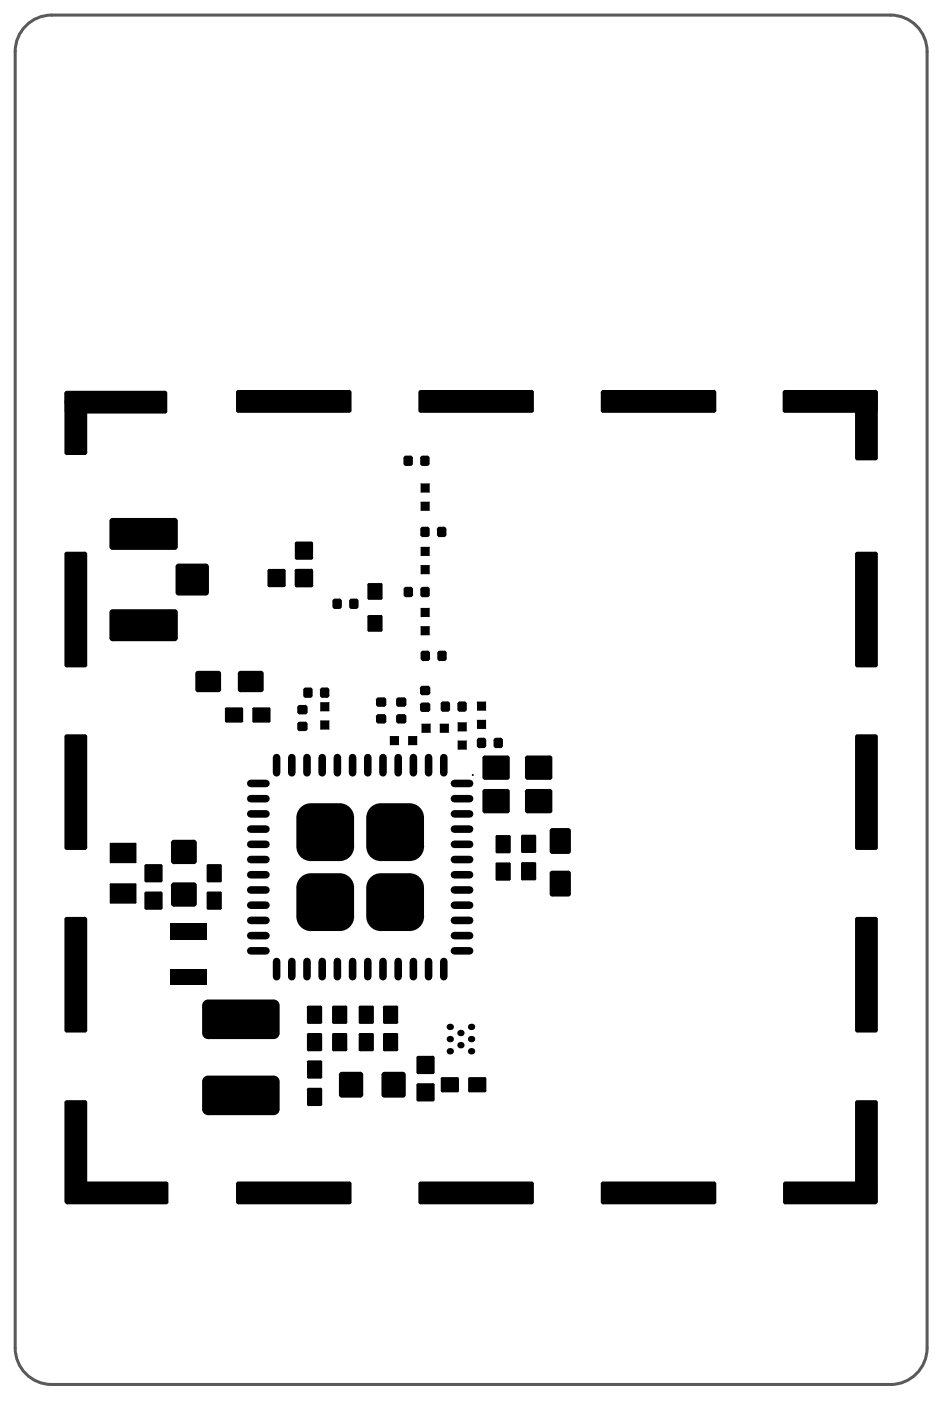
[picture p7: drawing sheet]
<svg xmlns="http://www.w3.org/2000/svg" width="103mm" height="153mm" viewBox="0 0 103 153" stroke-linecap="round" stroke-linejoin="round" font-family="sans-serif">
<path d="M2.8 2.8a4 4 0 0 1 2.9-1.1h91.9a4 4 0 0 1 4 4v141.9a4 4 0 0 1-4 4h-91.9a4 4 0 0 1-4-4v-141.9a4 4 0 0 1 1.1-2.9z" fill="none" stroke="#5a5a5a" stroke-width=".33"/>
<path d="M51.8 84.9h.1M51.8 84.8h.1" fill="none" stroke="#000" stroke-width=".11"/>
<g fill="#000">
<path d="M7.3 42.8h2l.3 .3v6.5l-.3 .2h-2l-.2-.2v-6.5z" fill-rule="evenodd"/>
<path d="M12.3 56.7h6.8l.4 .4v2.8l-.4 .3h-6.8l-.3-.3v-2.8z" fill-rule="evenodd"/>
<path d="M7.1 43.1l.2-.3h10.8l.2 .3v2l-.2 .2h-10.8l-.2-.2z" fill-rule="evenodd"/>
<path d="M25.9 43l.2-.3h12.2l.2 .3v2l-.2 .2h-12.2l-.2-.2z" fill-rule="evenodd"/>
<path d="M44.5 49.9h.5l.3 .3v.6l-.3 .2h-.5l-.3-.2v-.6z" fill-rule="evenodd"/>
<path d="M46.1 58l.2-.3h.5l.3 .3v.6l-.3 .2h-.5l-.2-.2z" fill-rule="evenodd"/>
<path d="M46.3 49.9h.5l.3 .3v.6l-.3 .2h-.5l-.2-.2v-.6z" fill-rule="evenodd"/>
<path d="M46.1 55h1v.9l-.9 .1z" fill-rule="evenodd"/>
<path d="M46.1 53h1v.9l-.9 .1z" fill-rule="evenodd"/>
<path d="M46.1 59.9h1v.9l-.9 .1z" fill-rule="evenodd"/>
<path d="M48.2 57.7h.5l.2 .3v.6l-.2 .2h-.5l-.3-.2v-.6z" fill-rule="evenodd"/>
<path d="M45.9 43l.2-.3h12.2l.2 .3v2l-.2 .2h-12.2l-.2-.2z" fill-rule="evenodd"/>
<path d="M65.9 43l.2-.3h12.2l.2 .3v2l-.2 .2h-12.2l-.2-.2z" fill-rule="evenodd"/>
<path d="M94 42.8h2l.2 .2v7.2l-.2 .2h-2l-.3-.2v-7.2z" fill-rule="evenodd"/>
<path d="M85.8 43l.2-.3h10l.2 .3v2l-.2 .2h-10l-.2-.2z" fill-rule="evenodd"/>
<path d="M7.3 60.4h2l.3 .3v12.1l-.3 .3h-2l-.2-.3v-12.1z" fill-rule="evenodd"/>
<path d="M12.3 66.7h6.8l.4 .4v2.8l-.4 .3h-6.8l-.3-.3v-2.8z" fill-rule="evenodd"/>
<path d="M19.6 61.7h3l.3 .4v2.8l-.3 .3h-3l-.4-.3v-2.8z" fill-rule="evenodd"/>
<path d="M21.7 73.5h2.2l.3 .3v1.7l-.3 .3h-2.2l-.3-.3v-1.7z" fill-rule="evenodd"/>
<path d="M26.4 73.5h2.2l.3 .3v1.7l-.3 .3h-2.2l-.3-.3v-1.7z" fill-rule="evenodd"/>
<path d="M24.8 77.5h1.7l.2 .2v1.3l-.2 .1h-1.7l-.1-.1v-1.3z" fill-rule="evenodd"/>
<path d="M27.8 77.5h1.7l.2 .2v1.3l-.2 .1h-1.7l-.1-.1v-1.3z" fill-rule="evenodd"/>
<path d="M29.5 62.3h1.6l.2 .2v1.6l-.2 .2h-1.6l-.2-.2v-1.6z" fill-rule="evenodd"/>
<path d="M32.5 62.3h1.6l.2 .2v1.6l-.2 .2h-1.6l-.2-.2v-1.6z" fill-rule="evenodd"/>
<path d="M32.3 59.5l.2-.2h1.6l.2 .2v1.6l-.2 .2h-1.6l-.2-.2z" fill-rule="evenodd"/>
<path d="M32.6 77.5l.3-.3h.5l.3 .3v.5l-.3 .2h-.5l-.3-.2z" fill-rule="evenodd"/>
<path d="M33.5 75.3h.5l.3 .3v.6l-.3 .2h-.5l-.3-.2v-.6z" fill-rule="evenodd"/>
<path d="M32.5 62.3h1.6l.2 .2v1.6l-.2 .2h-1.6l-.2-.2v-1.6z" fill-rule="evenodd"/>
<path d="M35.2 76.9l.9 .1v.9h-1z" fill-rule="evenodd"/>
<path d="M35.2 78.9l.9 .1v.9h-1z" fill-rule="evenodd"/>
<path d="M35.1 75.6l.2-.3h.5l.3 .3v.6l-.3 .2h-.5l-.2-.2z" fill-rule="evenodd"/>
<path d="M36.7 65.6h.5l.3 .2v.6l-.3 .3h-.5l-.3-.3v-.6z" fill-rule="evenodd"/>
<path d="M38.5 65.6h.5l.3 .2v.6l-.3 .3h-.5l-.2-.3v-.6z" fill-rule="evenodd"/>
<path d="M41.5 76.4h.6l.2 .3v.5l-.2 .2h-.6l-.3-.2v-.5z" fill-rule="evenodd"/>
<path d="M40.3 64l.1-.1h1.4l.1 .1v1.5l-.1 .2h-1.4l-.1-.2z" fill-rule="evenodd"/>
<path d="M40.3 67.5l.1-.1h1.4l.1 .1v1.5l-.1 .2h-1.4l-.1-.2z" fill-rule="evenodd"/>
<path d="M41.5 78.2h.6l.2 .3v.5l-.2 .3h-.6l-.3-.3v-.5z" fill-rule="evenodd"/>
<path d="M43.7 76.4h.6l.2 .3v.5l-.2 .2h-.6l-.3-.2v-.5z" fill-rule="evenodd"/>
<path d="M44.5 64.3h.5l.3 .2v.6l-.3 .3h-.5l-.3-.3v-.6z" fill-rule="evenodd"/>
<path d="M43.7 78.2h.6l.2 .3v.5l-.2 .3h-.6l-.3-.3v-.5z" fill-rule="evenodd"/>
<path d="M46.4 71.3h.5l.2 .2v.6l-.2 .3h-.5l-.3-.3v-.6z" fill-rule="evenodd"/>
<path d="M46.3 75.1h.6l.3 .3v.5l-.3 .3h-.6l-.3-.3v-.5z" fill-rule="evenodd"/>
<path d="M46.3 77h.6l.3 .2v.5l-.3 .3h-.6l-.3-.3v-.5z" fill-rule="evenodd"/>
<path d="M46.1 68.6h1v.9l-.9 .1z" fill-rule="evenodd"/>
<path d="M46.1 61.9h1v.9l-.9 .1z" fill-rule="evenodd"/>
<path d="M46.1 66.6h1v.9l-.9 .1z" fill-rule="evenodd"/>
<path d="M46.1 64.5l.2-.2h.5l.3 .2v.6l-.3 .3h-.5l-.2-.3z" fill-rule="evenodd"/>
<path d="M48.6 76.8h.5l.2 .3v.6l-.2 .3h-.5l-.3-.3v-.6z" fill-rule="evenodd"/>
<path d="M47.9 71.5l.3-.2h.5l.3 .2v.6l-.3 .3h-.5l-.3-.3z" fill-rule="evenodd"/>
<path d="M50.1 77.1l.3-.3h.5l.3 .3v.6l-.3 .3h-.5l-.3-.3z" fill-rule="evenodd"/>
<path d="M52.3 78.9l.9-.1 .1 1h-1z" fill-rule="evenodd"/>
<path d="M52.3 76.9l.9-.1 .1 1h-1z" fill-rule="evenodd"/>
<path d="M93.7 60.7l.3-.3h2l.2 .3v12.1l-.2 .3h-2l-.3-.3z" fill-rule="evenodd"/>
<path d="M7.3 80.4h2l.3 .3v12.2l-.3 .2h-2l-.2-.2v-12.2z" fill-rule="evenodd"/>
<path d="M12.1 96.7h2.7l.2 .2v2l-.2 .1h-2.7l-.1-.1v-2z" fill-rule="evenodd"/>
<path d="M12 92.4l.1-.1h2.7l.2 .1v2l-.2 .1h-2.7l-.1-.1z" fill-rule="evenodd"/>
<path d="M15.8 97.8l.2-.2h1.6l.2 .2v1.6l-.2 .2h-1.6l-.2-.2z" fill-rule="evenodd"/>
<path d="M15.8 94.9l.2-.2h1.6l.2 .2v1.5l-.2 .3h-1.6l-.2-.3z" fill-rule="evenodd"/>
<path d="M18.7 97l.4-.3h2.1l.4 .3v2l-.4 .3h-2.1l-.4-.3z" fill-rule="evenodd"/>
<path d="M19.1 92h2.1l.4 .3v2l-.4 .4h-2.1l-.4-.4v-2z" fill-rule="evenodd"/>
<path d="M22.8 97.6h1.3l.2 .2v1.7l-.2 .1h-1.3l-.2-.1v-1.7z" fill-rule="evenodd"/>
<path d="M22.6 94.8l.2-.1h1.3l.2 .1v1.7l-.2 .2h-1.3l-.2-.2z" fill-rule="evenodd"/>
<path d="M32.9 79h.5l.3 .3v.5l-.3 .3h-.5l-.3-.3v-.5z" fill-rule="evenodd"/>
<path d="M34.1 88h3.1l1.6 1.6v3.1l-1.6 1.6h-3.1l-1.6-1.6v-3.1z" fill-rule="evenodd"/>
<path d="M42.8 80.6l.9 .1v.9h-1z" fill-rule="evenodd"/>
<path d="M44.8 80.6l.9 .1v.9h-1z" fill-rule="evenodd"/>
<path d="M41.7 88h3.2l1.6 1.6v3.1l-1.6 1.6h-3.2l-1.6-1.6v-3.1z" fill-rule="evenodd"/>
<path d="M46.3 79.3h.9v1l-1-.1z" fill-rule="evenodd"/>
<path d="M48.3 79.3h.9v1l-1-.1z" fill-rule="evenodd"/>
<path d="M50.2 79.2l.9-.1 .1 1h-1z" fill-rule="evenodd"/>
<path d="M50.2 81.2l.9-.1 .1 1h-1z" fill-rule="evenodd"/>
<path d="M52.5 80.8h.5l.3 .3v.6l-.3 .2h-.5l-.2-.2v-.6z" fill-rule="evenodd"/>
<path d="M54.4 80.8h.5l.2 .3v.6l-.2 .2h-.5l-.3-.2v-.6z" fill-rule="evenodd"/>
<path d="M53.1 82.8h2.5l.3 .2v2.2l-.3 .2h-2.5l-.2-.2v-2.2z" fill-rule="evenodd"/>
<path d="M53.1 86.4h2.5l.3 .3v2.1l-.3 .3h-2.5l-.2-.3v-2.1z" fill-rule="evenodd"/>
<path d="M54.5 91.5h1.3l.2 .1v1.7l-.2 .2h-1.3l-.2-.2v-1.7z" fill-rule="evenodd"/>
<path d="M54.5 94.5h1.3l.2 .1v1.7l-.2 .2h-1.3l-.2-.2v-1.7z" fill-rule="evenodd"/>
<path d="M57.3 91.4h1.3l.2 .2v1.7l-.2 .1h-1.3l-.2-.1v-1.7z" fill-rule="evenodd"/>
<path d="M57.3 94.4h1.3l.2 .2v1.7l-.2 .1h-1.3l-.2-.1v-1.7z" fill-rule="evenodd"/>
<path d="M60.5 95.4h1.8l.3 .3v2.2l-.3 .3h-1.8l-.3-.3v-2.2z" fill-rule="evenodd"/>
<path d="M60.5 90.7h1.8l.3 .3v2.2l-.3 .3h-1.8l-.3-.3v-2.2z" fill-rule="evenodd"/>
<path d="M57.5 83l.3-.2h2.5l.2 .2v2.2l-.2 .2h-2.5l-.3-.2z" fill-rule="evenodd"/>
<path d="M57.8 86.4h2.5l.2 .3v2.1l-.2 .3h-2.5l-.3-.3v-2.1z" fill-rule="evenodd"/>
<path d="M93.7 80.7l.3-.3h2l.2 .3v12.2l-.2 .2h-2l-.3-.2z" fill-rule="evenodd"/>
<path d="M7.3 100.4h2l.3 .3v12.1l-.3 .3h-2l-.2-.3v-12.1z" fill-rule="evenodd"/>
<path d="M18.7 106.1h3.9v1.7h-3.9z" fill-rule="evenodd"/>
<path d="M18.7 101.1h3.9v1.8h-3.9z" fill-rule="evenodd"/>
<path d="M22.8 109.5h7.2l.7 .6v3.1l-.7 .6h-7.2l-.6-.6v-3.1z" fill-rule="evenodd"/>
<path d="M22.8 117.8h7.2l.7 .7v3l-.7 .6h-7.2l-.6-.6v-3z" fill-rule="evenodd"/>
<path d="M34.1 95.6h3.1l1.6 1.6v3.2l-1.6 1.6h-3.1l-1.6-1.6v-3.2z" fill-rule="evenodd"/>
<path d="M33.8 116.1h1.3l.2 .2v1.7l-.2 .1h-1.3l-.1-.1v-1.7z" fill-rule="evenodd"/>
<path d="M33.6 110.3l.2-.2h1.3l.2 .2v1.7l-.2 .1h-1.3l-.2-.1z" fill-rule="evenodd"/>
<path d="M33.8 113.1h1.3l.2 .2v1.7l-.2 .1h-1.3l-.2-.1v-1.7z" fill-rule="evenodd"/>
<path d="M37.1 117.7l.4-.3h2l.3 .3v2.2l-.3 .3h-2l-.4-.3z" fill-rule="evenodd"/>
<path d="M36.4 110.3l.2-.2h1.3l.2 .2v1.7l-.2 .1h-1.3l-.2-.1z" fill-rule="evenodd"/>
<path d="M36.6 113.1h1.3l.2 .2v1.7l-.2 .1h-1.3l-.2-.1v-1.7z" fill-rule="evenodd"/>
<path d="M39.5 110.1h1.3l.2 .2v1.7l-.2 .1h-1.3l-.2-.1v-1.7z" fill-rule="evenodd"/>
<path d="M39.5 113.1h1.3l.2 .2v1.7l-.2 .1h-1.3l-.2-.1v-1.7z" fill-rule="evenodd"/>
<path d="M41.8 117.7l.3-.3h2l.4 .3v2.2l-.4 .3h-2l-.3-.3z" fill-rule="evenodd"/>
<path d="M42.1 110.1h1.4l.1 .2v1.7l-.1 .1h-1.4l-.1-.1v-1.7z" fill-rule="evenodd"/>
<path d="M42.1 113.1h1.4l.1 .2v1.7l-.1 .1h-1.4l-.1-.1v-1.7z" fill-rule="evenodd"/>
<path d="M41.7 95.6h3.2l1.6 1.6v3.2l-1.6 1.6h-3.2l-1.6-1.6v-3.2z" fill-rule="evenodd"/>
<path d="M45.8 115.6h1.6l.2 .2v1.6l-.2 .2h-1.6l-.2-.2v-1.6z" fill-rule="evenodd"/>
<path d="M48.5 118h1.6l.2 .1v1.4l-.2 .1h-1.6l-.2-.1v-1.4z" fill-rule="evenodd"/>
<path d="M51.5 118h1.6l.2 .1v1.4l-.2 .1h-1.6l-.2-.1v-1.4z" fill-rule="evenodd"/>
<path d="M93.7 100.7l.3-.3h2l.2 .3v12.1l-.2 .3h-2l-.3-.3z" fill-rule="evenodd"/>
<path d="M7.3 120.5h2l.3 .3v10.8l-.3 .2h-2l-.2-.2v-10.8z" fill-rule="evenodd"/>
<path d="M7.4 129.4h10.8l.3 .3v2l-.3 .2h-10.8l-.3-.2v-2z" fill-rule="evenodd"/>
<path d="M33.8 119.1h1.3l.2 .2v1.7l-.2 .1h-1.3l-.1-.1v-1.7z" fill-rule="evenodd"/>
<path d="M26.1 129.4h12.2l.2 .3v2l-.2 .2h-12.2l-.2-.2v-2z" fill-rule="evenodd"/>
<path d="M45.8 118.6h1.6l.2 .2v1.6l-.2 .2h-1.6l-.2-.2v-1.6z" fill-rule="evenodd"/>
<path d="M46.1 129.4h12.2l.2 .3v2l-.2 .2h-12.2l-.2-.2v-2z" fill-rule="evenodd"/>
<path d="M66.1 129.4h12.2l.2 .3v2l-.2 .2h-12.2l-.2-.2v-2z" fill-rule="evenodd"/>
<path d="M94 120.5h2l.2 .3v10.8l-.2 .2h-2l-.3-.2v-10.8z" fill-rule="evenodd"/>
<path d="M86.1 129.4h9.8l.3 .3v2l-.3 .2h-9.8l-.3-.2v-2z" fill-rule="evenodd"/>
</g>
<g fill="#000">
<path d="M46.1 55.9l.1 .1zM46.1 53.9l.1 .1zM35.1 77.9h.1zM35.1 79.9h.1zM36.1 76.9v.1zM36.1 78.9v.1zM46.1 69.5l.1 .1zM46.1 62.8l.1 .1zM46.1 67.5l.1 .1zM46.1 60.8l.1 .1zM51.1 79.1l.1 .1zM53.2 78.8l.1 .1z"/>
<path d="M53.2 76.8l.1 .1zM42.7 81.6h.1zM43.7 80.6v.1zM44.7 81.6h.1zM45.7 80.6v.1zM46.2 80.2l.1 .1zM48.2 80.2l.1 .1zM51.1 81.1l.1 .1z"/>
<path d="M7.3 49.6v.2zM7.1 49.6h.2v.2h-.2z"/>
<path d="M7.1 43.1h.2zM7.1 42.9l.2-.1v.3h-.2z"/>
<path d="M7.1 43.1h.2zM7.2 42.9l.1-.1v.3h-.2z"/>
<path d="M7.3 45.1v.2zM7.1 45.1h.2v.2l-.1-.1z"/>
<path d="M9.3 49.6h.3zM9.3 49.6h.3l-.1 .2h-.2z"/>
<path d="M9.3 42.8v.3zM9.3 42.8l.2 .1 .1 .2h-.3z"/>
<path d="M12 57.1h.3zM12.2 56.8l.1-.1v.4h-.3z"/>
<path d="M12.3 59.9v.3zM12 59.9h.3v.3l-.3-.1z"/>
<path d="M18.1 45.1h.2zM18.1 45.1h.2v.1l-.2 .1z"/>
<path d="M18.1 42.8v.3zM18.1 42.8l.2 .1v.2h-.2z"/>
<path d="M19.1 59.9h.4zM19.1 59.9h.4l-.2 .3h-.2z"/>
<path d="M19.1 56.7v.4zM19.1 56.7l.2 .1 .2 .3h-.4z"/>
<path d="M25.9 43h.2zM25.9 42.8l.2-.1v.3h-.2z"/>
<path d="M26.1 45v.2zM25.9 45h.2v.2l-.2-.1z"/>
<path d="M32.3 59.5h.2zM32.4 59.4l.1-.1v.2h-.2z"/>
<path d="M34.1 59.3v.2zM34.1 59.3l.2 .2h-.2z"/>
<path d="M38.3 45h.2zM38.3 45h.2v.1l-.2 .1z"/>
<path d="M38.3 42.7v.3zM38.3 42.7l.2 .1v.2h-.2z"/>
<path d="M44.5 50.8v.2zM44.2 50.8h.3v.2h-.1z"/>
<path d="M44.2 50.2h.3zM44.4 49.9h.1v.3h-.3z"/>
<path d="M45 50.8h.3zM45 50.8h.3l-.2 .2h-.1z"/>
<path d="M45 49.9v.3zM45 49.9h.1l.2 .3h-.3z"/>
<path d="M45.9 43h.2zM45.9 42.8l.2-.1v.3h-.2z"/>
<path d="M46.1 45v.2zM45.9 45h.2v.2l-.2-.1z"/>
<path d="M46.1 50.2h.2zM46.2 49.9h.1v.3h-.2z"/>
<path d="M46.3 50.8v.2zM46.1 50.8h.2v.2h-.1z"/>
<path d="M46.3 58.6v.2zM46.1 58.6h.2v.2l-.2-.1z"/>
<path d="M46.1 58h.2zM46.2 57.7h.1v.3h-.2z"/>
<path d="M46.8 49.9v.3zM46.8 49.9h.2l.1 .3h-.3z"/>
<path d="M46.8 50.8h.3zM46.8 50.8h.3l-.1 .2h-.2z"/>
<path d="M46.8 58.6h.3zM46.8 58.6h.3l-.1 .2h-.2z"/>
<path d="M46.8 57.7v.3zM46.8 57.7h.2l.1 .3h-.3z"/>
<path d="M47.9 58h.3zM48 57.7h.2v.3h-.3z"/>
<path d="M48.2 58.6v.2zM47.9 58.6h.3v.2l-.3-.1z"/>
<path d="M48.7 57.7v.3zM48.7 57.7h.1l.1 .3h-.2z"/>
<path d="M48.7 58.6h.2zM48.7 58.6h.2l-.1 .2h-.1z"/>
<path d="M58.3 45h.2zM58.3 45h.2l-.1 .1-.1 .1z"/>
<path d="M58.3 42.7v.3zM58.3 42.7l.1 .1 .1 .2h-.2z"/>
<path d="M65.9 43h.2zM65.9 42.8l.2-.1v.3h-.2z"/>
<path d="M66.1 45v.2zM65.9 45h.2v.2l-.2-.1z"/>
<path d="M78.3 45h.2zM78.3 45h.2l-.1 .1-.1 .1z"/>
<path d="M78.3 42.7v.3zM78.3 42.7l.1 .1 .1 .2h-.2z"/>
<path d="M85.8 43h.2zM85.9 42.8l.1-.1v.3h-.2z"/>
<path d="M86 45v.2zM85.8 45h.2v.2l-.1-.1z"/>
<path d="M94 50.2v.2zM93.7 50.2h.3v.2h-.2z"/>
<path d="M93.7 43h.3zM93.8 42.8h.2v.2h-.3z"/>
<path d="M96 45h.2zM96 45h.2l-.1 .1-.1 .1z"/>
<path d="M96 42.7v.3zM96 42.7l.1 .1 .1 .2h-.2z"/>
<path d="M96 50.2h.2zM96 50.2h.2l-.1 .2h-.1z"/>
<path d="M96 42.8v.2zM96 42.8h.1l.1 .2h-.2z"/>
<path d="M7.3 72.8v.3zM7.1 72.8h.2v.3l-.2-.1z"/>
<path d="M7.1 60.7h.2zM7.1 60.5l.2-.1v.3h-.2z"/>
<path d="M9.3 72.8h.3zM9.3 72.8h.3l-.1 .2-.2 .1z"/>
<path d="M9.3 60.4v.3zM9.3 60.4l.2 .1 .1 .2h-.3z"/>
<path d="M12 67.1h.3zM12.2 66.8l.1-.1v.4h-.3z"/>
<path d="M12.3 69.9v.3zM12 69.9h.3v.3h-.1z"/>
<path d="M19.1 69.9h.4zM19.1 69.9h.4l-.2 .3h-.2z"/>
<path d="M19.1 66.7v.4zM19.1 66.7l.3 .2 .1 .2h-.4z"/>
<path d="M19.2 62.1h.4zM19.4 61.8l.2-.1v.4h-.4z"/>
<path d="M19.6 64.9v.3zM19.2 64.9h.4v.3l-.3-.1z"/>
<path d="M21.4 73.8h.3zM21.6 73.5h.1v.3h-.3z"/>
<path d="M21.7 75.5v.3zM21.4 75.5h.3v.3l-.3-.1z"/>
<path d="M22.6 64.9h.3zM22.6 64.9h.3l-.2 .3h-.1z"/>
<path d="M22.6 61.7v.4zM22.6 61.7l.1 .1 .2 .3h-.3z"/>
<path d="M23.9 75.5h.3zM23.9 75.5h.3l-.1 .3h-.2z"/>
<path d="M23.9 73.5v.3zM23.9 73.5l.3 .1v.2h-.3z"/>
<path d="M24.7 77.7h.1zM24.7 77.5h.1v.2h-.1z"/>
<path d="M24.8 79v.1zM24.7 79h.1v.2z"/>
<path d="M26.1 73.8h.3zM26.2 73.5h.2v.3h-.3z"/>
<path d="M26.4 75.5v.3zM26.1 75.5h.3v.3l-.3-.1z"/>
<path d="M26.5 79h.2zM26.5 79h.2l-.2 .2z"/>
<path d="M26.5 77.5v.2zM26.5 77.5l.2 .2h-.2z"/>
<path d="M27.7 77.7h.1zM27.7 77.5h.1v.2h-.1z"/>
<path d="M27.8 79v.1zM27.7 79h.1v.2z"/>
<path d="M28.6 75.5h.3zM28.6 75.5h.3l-.1 .3h-.2z"/>
<path d="M28.6 73.5v.3zM28.6 73.5l.3 .1v.2h-.3z"/>
<path d="M29.5 79h.2zM29.5 79h.2l-.2 .2z"/>
<path d="M29.5 77.5v.2zM29.5 77.5l.2 .2h-.2z"/>
<path d="M29.3 62.5h.2zM29.4 62.4l.1-.1v.2h-.2z"/>
<path d="M29.5 64.1v.2zM29.3 64.1h.2v.2z"/>
<path d="M31.1 64.1h.2zM31.1 64.1h.2l-.2 .2z"/>
<path d="M31.1 62.3v.2zM31.1 62.3l.2 .2h-.2z"/>
<path d="M32.5 64.1v.2zM32.3 64.1h.2v.2z"/>
<path d="M32.3 62.5h.2zM32.4 62.4l.1-.1v.2h-.2z"/>
<path d="M32.3 62.5h.2zM32.4 62.4l.1-.1v.2h-.2z"/>
<path d="M32.5 64.1v.2zM32.3 64.1h.2v.2z"/>
<path d="M32.5 61.1v.2zM32.3 61.1h.2v.2z"/>
<path d="M32.6 79.3h.3zM32.7 79.1h.2v.2h-.3z"/>
<path d="M32.9 79.8v.3zM32.6 79.8h.3v.3l-.3-.2z"/>
<path d="M32.6 77.5h.3zM32.7 77.3l.2-.1v.3h-.3z"/>
<path d="M32.9 78v.2zM32.6 78h.3v.2l-.3-.1z"/>
<path d="M33.4 79.8h.3zM33.4 79.8h.3l-.1 .2-.2 .1z"/>
<path d="M33.4 79v.3zM33.4 79.1h.2l.1 .2h-.3z"/>
<path d="M33.4 78h.3zM33.4 78h.3l-.1 .2h-.2z"/>
<path d="M33.4 77.2v.3zM33.4 77.2l.2 .1 .1 .2h-.3z"/>
<path d="M33.5 76.2v.2zM33.2 76.2h.3v.2l-.2-.1z"/>
<path d="M33.2 75.6h.3zM33.4 75.3h.1v.3h-.3z"/>
<path d="M34 76.2h.3zM34 76.2h.3l-.2 .2h-.1z"/>
<path d="M34 75.3v.3zM34 75.3l.2 .1 .1 .2h-.3z"/>
<path d="M34.1 64.1h.2zM34.1 64.1h.2l-.2 .2z"/>
<path d="M34.1 62.3v.2zM34.1 62.3l.2 .2h-.2z"/>
<path d="M34.1 64.1h.2zM34.1 64.1h.2l-.2 .2z"/>
<path d="M34.1 62.3v.2zM34.1 62.3l.2 .2h-.2z"/>
<path d="M34.1 61.1h.2zM34.1 61.1h.2l-.2 .2z"/>
<path d="M35.1 75.6h.2zM35.2 75.3h.1v.3h-.2z"/>
<path d="M35.3 76.2v.2zM35.1 76.2h.2v.2l-.2-.1z"/>
<path d="M35.8 75.3v.3zM35.8 75.3l.3 .1v.2h-.3z"/>
<path d="M35.8 76.2h.3zM35.8 76.2h.3l-.1 .2h-.2z"/>
<path d="M36.7 66.4v.3zM36.4 66.4h.3v.3l-.2-.1z"/>
<path d="M36.4 65.8h.3zM36.6 65.6h.1v.2h-.3z"/>
<path d="M37.2 66.4h.3zM37.2 66.4h.3l-.2 .3h-.1z"/>
<path d="M37.2 65.6v.2zM37.2 65.6l.2 .1 .1 .1h-.3z"/>
<path d="M38.3 65.8h.2zM38.4 65.6h.1v.2h-.2z"/>
<path d="M38.5 66.4v.3zM38.3 66.4h.2v.3l-.2-.1z"/>
<path d="M39 65.6v.2zM39 65.6l.3 .1v.1h-.3z"/>
<path d="M39 66.4h.3zM39 66.4h.3l-.1 .3h-.2z"/>
<path d="M40.3 64h.1zM40.3 63.9h.1v.1h-.1z"/>
<path d="M40.4 65.5v.2zM40.3 65.5h.1v.2z"/>
<path d="M40.3 67.5h.1zM40.3 67.4h.1v.1h-.1z"/>
<path d="M40.4 69v.2zM40.3 69h.1v.2z"/>
<path d="M41.2 76.7h.3zM41.3 76.4h.2v.3h-.3z"/>
<path d="M41.5 77.2v.2zM41.2 77.2h.3v.2h-.2z"/>
<path d="M41.2 78.5h.3zM41.3 78.3l.2-.1v.3h-.3z"/>
<path d="M41.5 79v.3zM41.2 79h.3v.3l-.2-.1z"/>
<path d="M41.8 63.9v.1zM41.8 63.9l.1 .1h-.1z"/>
<path d="M41.8 65.5h.1zM41.8 65.5h.1l-.1 .2z"/>
<path d="M41.8 67.4v.1zM41.8 67.4l.1 .1h-.1z"/>
<path d="M41.8 69h.1zM41.8 69h.1l-.1 .2z"/>
<path d="M42.1 77.2h.2zM42.1 77.2h.2l-.1 .2h-.1z"/>
<path d="M42.1 76.4v.3zM42.1 76.4h.1l.1 .3h-.2z"/>
<path d="M42.1 79h.2zM42.1 79h.2l-.1 .2-.1 .1z"/>
<path d="M42.1 78.2v.3zM42.1 78.2l.2 .2v.1h-.2z"/>
<path d="M43.4 76.7h.3zM43.5 76.4h.2v.3h-.3z"/>
<path d="M43.7 77.2v.2zM43.4 77.2h.3v.2h-.2z"/>
<path d="M43.4 78.5h.3zM43.5 78.3l.2-.1v.3h-.3z"/>
<path d="M43.7 79v.3zM43.4 79h.3v.3l-.2-.1z"/>
<path d="M44.3 77.2h.2zM44.3 77.2h.2l-.1 .2h-.1z"/>
<path d="M44.3 76.4v.3zM44.3 76.4h.1l.1 .3h-.2z"/>
<path d="M44.3 79h.2zM44.3 79h.2l-.1 .2-.1 .1z"/>
<path d="M44.3 78.2v.3zM44.3 78.2l.1 .1 .1 .2h-.2z"/>
<path d="M44.5 65.1v.3zM44.2 65.1h.3v.3h-.1z"/>
<path d="M44.2 64.5h.3zM44.4 64.3h.1v.2h-.3z"/>
<path d="M45 65.1h.3zM45 65.1h.3l-.2 .3h-.1z"/>
<path d="M45 64.3v.2zM45 64.3l.2 .1 .1 .1h-.3z"/>
<path d="M46 75.4h.3zM46.2 75.2l.1-.1v.3h-.3z"/>
<path d="M46.3 75.9v.3zM46 75.9h.3v.3l-.2-.2z"/>
<path d="M46 77.2h.3zM46.2 77h.1v.2h-.3z"/>
<path d="M46.3 77.7v.3zM46 77.7h.3v.3l-.2-.1z"/>
<path d="M46.1 64.5h.2zM46.2 64.3h.1v.2h-.2z"/>
<path d="M46.3 65.1v.3zM46.1 65.1h.2v.3h-.1z"/>
<path d="M46.4 72.1v.3zM46.1 72.1h.3v.3l-.3-.1z"/>
<path d="M46.1 71.5h.3zM46.2 71.3h.2v.2h-.3z"/>
<path d="M46.8 64.3v.2zM46.8 64.3l.3 .1v.1h-.3z"/>
<path d="M46.8 65.1h.3zM46.8 65.1h.3l-.1 .3h-.2z"/>
<path d="M46.9 72.1h.2zM46.9 72.1h.2l-.1 .3h-.1z"/>
<path d="M46.9 71.3v.2zM46.9 71.3h.1l.1 .2h-.2z"/>
<path d="M46.9 75.9h.3zM46.9 75.9h.3l-.2 .2-.1 .1z"/>
<path d="M46.9 75.1v.3zM46.9 75.1l.1 .1 .2 .2h-.3z"/>
<path d="M46.9 77.7h.3zM46.9 77.7h.3l-.2 .2-.1 .1z"/>
<path d="M46.9 77v.2zM46.9 77h.1l.2 .2h-.3z"/>
<path d="M47.9 71.5h.3zM48.1 71.3h.1v.2h-.3z"/>
<path d="M48.2 72.1v.3zM47.9 72.1h.3v.3l-.2-.1z"/>
<path d="M48.6 77.7v.3zM48.3 77.7h.3v.3l-.2-.1z"/>
<path d="M48.3 77.1h.3zM48.4 76.9l.2-.1v.3h-.3z"/>
<path d="M48.7 71.3v.2zM48.7 71.3h.1l.2 .2h-.3z"/>
<path d="M48.7 72.1h.3zM48.7 72.1h.3l-.2 .3h-.1z"/>
<path d="M49.1 77.7h.2zM49.1 77.7h.2l-.1 .2-.1 .1z"/>
<path d="M49.1 76.8v.3zM49.1 76.8l.1 .1 .1 .2h-.2z"/>
<path d="M50.1 77.1h.3zM50.3 76.9l.1-.1v.3h-.3z"/>
<path d="M50.4 77.7v.3zM50.1 77.7h.3v.3l-.1-.1z"/>
<path d="M50.9 76.8v.3zM50.9 76.8l.1 .1 .2 .2h-.3z"/>
<path d="M50.9 77.7h.3zM50.9 77.7h.3l-.2 .2-.1 .1z"/>
<path d="M94 72.8v.3zM93.7 72.8h.3v.3l-.2-.1z"/>
<path d="M93.7 60.7h.3zM93.8 60.5l.2-.1v.3h-.3z"/>
<path d="M96 72.8h.2zM96 72.8h.2l-.1 .2-.1 .1z"/>
<path d="M96 60.4v.3zM96 60.4l.1 .1 .1 .2h-.2z"/>
<path d="M7.3 92.9v.2zM7.1 92.9h.2v.2l-.2-.1z"/>
<path d="M7.1 80.7h.2zM7.1 80.5l.2-.1v.3h-.2z"/>
<path d="M9.3 92.9h.3zM9.3 92.9h.3l-.1 .1-.2 .1z"/>
<path d="M9.3 80.4v.3zM9.3 80.4l.2 .1 .1 .2h-.3z"/>
<path d="M12.1 98.9v.1zM12 98.9h.1v.1z"/>
<path d="M12 96.9h.1zM12.1 96.8v-.1v.2h-.1z"/>
<path d="M12.1 94.4v.1zM12 94.4h.1v.2z"/>
<path d="M12 92.4h.1zM12.1 92.3v.1h-.1z"/>
<path d="M14.8 98.9h.2zM14.8 98.9h.2l-.2 .1z"/>
<path d="M14.8 96.7v.2zM14.8 96.7l.2 .2h-.2z"/>
<path d="M14.8 94.4h.2zM14.8 94.4h.2l-.2 .2z"/>
<path d="M14.8 92.3v.1zM14.8 92.3l.2 .1h-.2z"/>
<path d="M15.8 97.8h.2zM15.9 97.7l.1-.1v.2h-.2z"/>
<path d="M16 99.4v.2zM15.8 99.4h.2v.2z"/>
<path d="M15.8 94.9h.2zM15.9 94.7h.1v.2h-.2z"/>
<path d="M16 96.4v.3zM15.8 96.4h.2v.2z"/>
<path d="M17.6 97.6v.2zM17.6 97.6l.2 .2h-.2z"/>
<path d="M17.6 99.4h.2zM17.6 99.4h.2l-.2 .2z"/>
<path d="M17.6 94.7v.2zM17.6 94.7l.2 .2h-.2z"/>
<path d="M17.6 96.4h.2zM17.6 96.4h.2l-.2 .2z"/>
<path d="M19.1 99v.3zM18.7 99h.4v.3l-.3-.1z"/>
<path d="M18.7 97h.4zM18.9 96.7l.2-.1v.4h-.4z"/>
<path d="M19.1 94.3v.4zM18.7 94.3h.4v.4l-.3-.2z"/>
<path d="M18.7 92.3h.4zM18.9 92h.2v.3h-.4z"/>
<path d="M21.2 99h.4zM21.2 99h.4l-.2 .3h-.2z"/>
<path d="M21.2 96.7v.3zM21.2 96.6l.2 .1 .2 .3h-.4z"/>
<path d="M21.2 94.3h.4zM21.2 94.3h.4l-.2 .3-.2 .1z"/>
<path d="M21.2 92v.3zM21.2 92l.3 .1 .1 .2h-.4z"/>
<path d="M22.8 99.5v.1zM22.6 99.5h.2v.1z"/>
<path d="M22.6 97.8h.2zM22.7 97.7l.1-.1v.2h-.2z"/>
<path d="M22.8 96.5v.2zM22.6 96.5h.2v.2z"/>
<path d="M22.6 94.8h.2zM22.7 94.7l.1-.1v.2h-.2z"/>
<path d="M24.1 99.5h.2zM24.1 99.5h.2l-.2 .1z"/>
<path d="M24.1 97.6v.2zM24.1 97.6l.2 .2h-.2z"/>
<path d="M24.1 96.5h.2zM24.1 96.5h.2l-.2 .2z"/>
<path d="M24.1 94.7v.1zM24.1 94.6l.2 .2h-.2z"/>
<path d="M32.5 97.2h1.6zM33.1 96l.5-.3h.5v1.5h-1.6l.1-.5 .2-.4z"/>
<path d="M32.5 89.6h1.6zM33.1 88.3l.5-.2 .5-.1v1.6h-1.6l.1-.5 .2-.5z"/>
<path d="M34.1 92.7v1.6zM32.5 92.7h1.6v1.6a1.58 1.58 0 0 1-1.6-1.6z"/>
<path d="M37.2 95.6v1.6zM37.2 95.7a1.58 1.58 0 0 1 1.6 1.5h-1.6z"/>
<path d="M37.2 92.7h1.6zM37.2 92.7h1.6a1.58 1.58 0 0 1-1.6 1.6z"/>
<path d="M37.2 88v1.6zM37.2 88a1.58 1.58 0 0 1 1.6 1.6h-1.6z"/>
<path d="M40.1 97.2h1.6zM40.8 96l.4-.3h.5v1.5h-1.6l.1-.5 .3-.4z"/>
<path d="M40.1 89.6h1.6zM40.8 88.3l.4-.2 .5-.1v1.6h-1.6l.1-.5 .3-.5z"/>
<path d="M41.7 92.7v1.6zM40.1 92.7h1.6v1.6a1.58 1.58 0 0 1-1.6-1.6z"/>
<path d="M44.9 95.6v1.6zM44.9 95.7a1.58 1.58 0 0 1 1.6 1.5h-1.6z"/>
<path d="M44.9 88v1.6zM44.9 88a1.58 1.58 0 0 1 1.6 1.6h-1.6z"/>
<path d="M44.9 92.7h1.6zM44.9 92.7h1.6a1.58 1.58 0 0 1-1.6 1.6z"/>
<path d="M52.5 81.7v.2zM52.3 81.7h.2v.2h-.1z"/>
<path d="M52.3 81.1h.2zM52.4 80.8h.1v.3h-.2z"/>
<path d="M53 81.7h.3zM53 81.7h.3l-.1 .2h-.2z"/>
<path d="M53 80.8v.3zM53 80.8l.3 .1v.2h-.3z"/>
<path d="M52.9 83h.2zM53 82.8h.1v.2h-.2z"/>
<path d="M53.1 85.2v.2zM52.9 85.2h.2v.2h-.1z"/>
<path d="M52.9 86.7h.2zM53 86.5l.1-.1v.3h-.2z"/>
<path d="M53.1 88.8v.3zM52.9 88.8h.2v.3l-.1-.1z"/>
<path d="M54.1 81.1h.3zM54.2 80.8h.2v.3h-.3z"/>
<path d="M54.4 81.7v.2zM54.1 81.7h.3v.2h-.2z"/>
<path d="M54.3 91.6h.2zM54.4 91.5h.1v.1h-.2z"/>
<path d="M54.5 93.3v.2zM54.3 93.3h.2v.2z"/>
<path d="M54.3 94.6h.2zM54.4 94.5h.1v.1h-.2z"/>
<path d="M54.5 96.3v.2zM54.3 96.3h.2v.2z"/>
<path d="M54.9 80.8v.3zM54.9 80.8l.2 .1v.2h-.2z"/>
<path d="M54.9 81.7h.2zM54.9 81.7h.2l-.1 .2h-.1z"/>
<path d="M55.6 82.8v.2zM55.6 82.8h.1l.2 .2h-.3z"/>
<path d="M55.6 85.2h.3zM55.6 85.2h.3l-.2 .2h-.1z"/>
<path d="M55.6 86.4v.3zM55.6 86.4l.1 .1 .2 .2h-.3z"/>
<path d="M55.6 88.8h.3zM55.6 88.8h.3l-.2 .2-.1 .1z"/>
<path d="M55.8 91.5v.1zM55.8 91.5l.2 .1h-.2z"/>
<path d="M55.8 93.3h.2zM55.8 93.3h.2l-.2 .2z"/>
<path d="M55.8 94.5v.1zM55.8 94.5l.2 .1h-.2z"/>
<path d="M55.8 96.3h.2zM55.8 96.3h.2l-.2 .2z"/>
<path d="M57.1 91.6h.2zM57.2 91.5l.1-.1v.2h-.2z"/>
<path d="M57.3 93.3v.1zM57.1 93.3h.2v.1z"/>
<path d="M57.1 94.6h.2zM57.2 94.5l.1-.1v.2h-.2z"/>
<path d="M57.3 96.3v.1zM57.1 96.3h.2v.1z"/>
<path d="M57.5 83h.3zM57.7 82.8h.1v.2h-.3z"/>
<path d="M57.8 85.2v.2zM57.5 85.2h.3v.2h-.1z"/>
<path d="M57.5 86.7h.3zM57.7 86.5l.1-.1v.3h-.3z"/>
<path d="M57.8 88.8v.3zM57.5 88.8h.3v.3l-.1-.1z"/>
<path d="M58.6 91.4v.2zM58.6 91.4l.2 .2h-.2z"/>
<path d="M58.6 93.3h.2zM58.6 93.3h.2l-.2 .1z"/>
<path d="M58.6 94.4v.2zM58.6 94.4l.2 .2h-.2z"/>
<path d="M58.6 96.3h.2zM58.6 96.3h.2l-.2 .1z"/>
<path d="M60.3 82.8v.2zM60.3 82.8h.1l.1 .2h-.2z"/>
<path d="M60.3 85.2h.2zM60.3 85.2h.2l-.1 .2h-.1z"/>
<path d="M60.3 86.4v.3zM60.3 86.4l.1 .1 .1 .2h-.2z"/>
<path d="M60.3 88.8h.2zM60.3 88.8h.2l-.1 .2-.1 .1z"/>
<path d="M60.5 97.9v.3zM60.2 97.9h.3v.3l-.2-.1z"/>
<path d="M60.2 95.7h.3zM60.4 95.4h.1v.3h-.3z"/>
<path d="M60.5 93.2v.3zM60.2 93.2h.3v.3l-.2-.1z"/>
<path d="M60.2 91h.3zM60.4 90.7h.1v.3h-.3z"/>
<path d="M62.3 97.9h.3zM62.3 97.9h.3l-.2 .3h-.1z"/>
<path d="M62.3 95.4v.3zM62.3 95.4h.1l.2 .3h-.3z"/>
<path d="M62.3 93.2h.3zM62.3 93.2h.3l-.2 .3h-.1z"/>
<path d="M62.3 90.7v.3zM62.3 90.7h.1l.2 .3h-.3z"/>
<path d="M94 92.9v.2zM93.7 92.9h.3v.2l-.2-.1z"/>
<path d="M93.7 80.7h.3zM93.8 80.5l.2-.1v.3h-.3z"/>
<path d="M96 92.9h.2zM96 92.9h.2l-.1 .1-.1 .1z"/>
<path d="M96 80.4v.3zM96 80.4l.1 .1 .1 .2h-.2z"/>
<path d="M7.3 112.8v.3zM7.1 112.8h.2v.3l-.2-.1z"/>
<path d="M7.1 100.7h.2zM7.1 100.5l.2-.1v.3h-.2z"/>
<path d="M9.3 112.8h.3zM9.3 112.8h.3l-.1 .2-.2 .1z"/>
<path d="M9.3 100.4v.3zM9.3 100.4l.2 .1 .1 .2h-.3z"/>
<path d="M22.2 110.1h.6zM22.3 109.7l.5-.2v.6h-.6z"/>
<path d="M22.8 113.2v.6zM22.2 113.2h.6v.6a.65 .65 0 0 1-.6-.6z"/>
<path d="M22.2 118.5h.6zM22.3 118l.5-.2v.7h-.6z"/>
<path d="M30 109.5v.6zM30 109.5a.65 .65 0 0 1 .7 .6h-.7z"/>
<path d="M30 113.2h.7zM30 113.2h.7a.65 .65 0 0 1-.7 .6z"/>
<path d="M30 117.8v.7zM30 117.8a.65 .65 0 0 1 .7 .7h-.7z"/>
<path d="M33.6 110.3h.2zM33.7 110.2l.1-.1v.2h-.2z"/>
<path d="M33.8 112v.1zM33.6 112h.2v.1z"/>
<path d="M33.6 113.3h.2zM33.7 113.2l.1-.1v.2h-.2z"/>
<path d="M33.8 115v.1zM33.6 115h.2v.1z"/>
<path d="M33.8 118v.1zM33.7 118h.1v.1z"/>
<path d="M33.7 116.3h.1zM33.7 116.2l.1-.1v.2h-.1z"/>
<path d="M33.7 119.3h.1zM33.7 119.2l.1-.1v.2h-.1z"/>
<path d="M34.1 100.4v1.6zM32.5 100.4h1.6v1.6a1.58 1.58 0 0 1-1.6-1.6z"/>
<path d="M35.1 110.1v.2zM35.1 110.1l.2 .2h-.2z"/>
<path d="M35.1 112h.2zM35.1 112h.2l-.2 .1z"/>
<path d="M35.1 113.1v.2zM35.1 113.1l.2 .2h-.2z"/>
<path d="M35.1 115h.2zM35.1 115h.2l-.2 .1z"/>
<path d="M35.1 118h.2zM35.1 118h.2l-.2 .1z"/>
<path d="M35.1 116.1v.2zM35.1 116.1l.2 .2h-.2z"/>
<path d="M35.1 119.1v.2zM35.1 119.1l.2 .2h-.2z"/>
<path d="M36.4 110.3h.2zM36.4 110.2l.2-.1v.2h-.2z"/>
<path d="M36.6 112v.1zM36.4 112h.2v.1z"/>
<path d="M36.4 113.3h.2zM36.4 113.2l.2-.1v.2h-.2z"/>
<path d="M36.6 115v.1zM36.4 115h.2v.1z"/>
<path d="M37.2 100.4h1.6zM37.2 100.4h1.6a1.58 1.58 0 0 1-1.6 1.6z"/>
<path d="M37.1 117.7h.4zM37.3 117.4h.2v.3h-.4z"/>
<path d="M37.5 119.9v.3zM37.1 119.9h.4v.3l-.3-.1z"/>
<path d="M37.9 110.1v.2zM37.9 110.1l.2 .2h-.2z"/>
<path d="M37.9 112h.2zM37.9 112h.2l-.2 .1z"/>
<path d="M37.9 113.1v.2zM37.9 113.1l.2 .2h-.2z"/>
<path d="M37.9 115h.2zM37.9 115h.2l-.2 .1z"/>
<path d="M39.5 119.9h.3zM39.5 119.9h.3l-.2 .3h-.1z"/>
<path d="M39.5 117.4v.3zM39.5 117.4h.1l.2 .3h-.3z"/>
<path d="M39.3 110.3h.2zM39.4 110.2l.1-.1v.2h-.2z"/>
<path d="M39.5 112v.1zM39.3 112h.2v.1z"/>
<path d="M39.3 113.3h.2zM39.4 113.2l.1-.1v.2h-.2z"/>
<path d="M39.5 115v.1zM39.3 115h.2v.1z"/>
<path d="M40.8 110.1v.2zM40.8 110.1l.2 .2h-.2z"/>
<path d="M40.8 112h.2zM40.8 112h.2l-.2 .1z"/>
<path d="M40.8 113.1v.2zM40.8 113.1l.2 .2h-.2z"/>
<path d="M40.8 115h.2zM40.8 115h.2l-.2 .1z"/>
<path d="M41.7 100.4v1.6zM40.1 100.4h1.6v1.6a1.58 1.58 0 0 1-1.6-1.6z"/>
<path d="M41.8 117.7h.3zM42 117.4h.1v.3h-.3z"/>
<path d="M42.1 119.9v.3zM41.8 119.9h.3v.3l-.2-.1z"/>
<path d="M42 110.3h.1zM42 110.2l.1-.1v.2h-.1z"/>
<path d="M42.1 112v.1zM42 112h.1v.1z"/>
<path d="M42 113.3h.1zM42 113.2l.1-.1v.2h-.1z"/>
<path d="M42.1 115v.1zM42 115h.1v.1z"/>
<path d="M43.5 110.1v.2zM43.5 110.1l.1 .2h-.1z"/>
<path d="M43.5 112h.1zM43.5 112h.1l-.1 .1z"/>
<path d="M43.5 113.1v.2zM43.5 113.1l.1 .2h-.1z"/>
<path d="M43.5 115h.1zM43.5 115h.1l-.1 .1z"/>
<path d="M44.1 119.9h.4zM44.1 119.9h.4l-.2 .3h-.2z"/>
<path d="M44.1 117.4v.3zM44.1 117.4h.2l.2 .3h-.4z"/>
<path d="M44.9 100.4h1.6zM44.9 100.4h1.6a1.58 1.58 0 0 1-1.6 1.6z"/>
<path d="M45.8 117.4v.2zM45.6 117.4h.2v.2z"/>
<path d="M45.6 115.8h.2zM45.7 115.7l.1-.1v.2h-.2z"/>
<path d="M45.6 118.8h.2zM45.7 118.7l.1-.1v.2h-.2z"/>
<path d="M47.4 117.4h.2zM47.4 117.4h.2l-.2 .2z"/>
<path d="M47.4 115.6v.2zM47.4 115.6l.2 .2h-.2z"/>
<path d="M47.4 118.6v.2zM47.4 118.6l.2 .2h-.2z"/>
<path d="M48.3 118.1h.2zM48.4 118h.1v.1h-.2z"/>
<path d="M48.5 119.5v.1zM48.3 119.5h.2v.1z"/>
<path d="M50.1 119.5h.2zM50.1 119.5h.2l-.2 .1z"/>
<path d="M50.1 118v.1zM50.1 118l.2 .1h-.2z"/>
<path d="M51.3 118.1h.2zM51.4 118h.1v.1h-.2z"/>
<path d="M51.5 119.5v.1zM51.3 119.5h.2v.1z"/>
<path d="M53.1 119.5h.2zM53.1 119.5h.2l-.2 .1z"/>
<path d="M53.1 118v.1zM53.1 118l.2 .1h-.2z"/>
<path d="M94 112.8v.3zM93.7 112.8h.3v.3l-.2-.1z"/>
<path d="M93.7 100.7h.3zM93.8 100.5l.2-.1v.3h-.3z"/>
<path d="M96 112.8h.2zM96 112.8h.2l-.1 .2-.1 .1z"/>
<path d="M96 100.4v.3zM96 100.4l.1 .1 .1 .2h-.2z"/>
<path d="M7.3 131.6v.2zM7.1 131.6h.2v.2h-.2z"/>
<path d="M7.1 120.8h.2zM7.1 120.6l.2-.1v.3h-.2z"/>
<path d="M7.1 129.7h.3zM7.2 129.5l.2-.1v.3h-.3z"/>
<path d="M7.4 131.7v.2zM7.1 131.7h.3v.2l-.2-.1z"/>
<path d="M9.3 131.6h.3zM9.3 131.6h.3l-.1 .2h-.2z"/>
<path d="M9.3 120.5v.3zM9.3 120.5l.2 .1 .1 .2h-.3z"/>
<path d="M18.2 131.7h.3zM18.2 131.7h.3l-.1 .1-.2 .1z"/>
<path d="M18.2 129.4v.3zM18.2 129.4l.2 .1 .1 .2h-.3z"/>
<path d="M22.8 121.5v.6zM22.2 121.5h.6v.6a.65 .65 0 0 1-.6-.6z"/>
<path d="M25.9 129.7h.2zM25.9 129.5l.2-.1v.3h-.2z"/>
<path d="M26.1 131.7v.2zM25.9 131.7h.2v.2l-.2-.1z"/>
<path d="M30 121.5h.7zM30 121.5h.7a.65 .65 0 0 1-.7 .6z"/>
<path d="M33.8 121v.1zM33.7 121h.1v.1z"/>
<path d="M35.1 121h.2zM35.1 121h.2l-.2 .1z"/>
<path d="M38.3 131.7h.2zM38.3 131.7h.2v.1l-.2 .1z"/>
<path d="M38.3 129.4v.3zM38.3 129.4l.2 .1v.2h-.2z"/>
<path d="M45.8 120.4v.2zM45.6 120.4h.2v.2z"/>
<path d="M45.9 129.7h.2zM45.9 129.5l.2-.1v.3h-.2z"/>
<path d="M46.1 131.7v.2zM45.9 131.7h.2v.2l-.2-.1z"/>
<path d="M47.4 120.4h.2zM47.4 120.4h.2l-.2 .2z"/>
<path d="M58.3 131.7h.2zM58.3 131.7h.2l-.1 .1-.1 .1z"/>
<path d="M58.3 129.4v.3zM58.3 129.4l.1 .1 .1 .2h-.2z"/>
<path d="M65.9 129.7h.2zM65.9 129.5l.2-.1v.3h-.2z"/>
<path d="M66.1 131.7v.2zM65.9 131.7h.2v.2l-.2-.1z"/>
<path d="M78.3 131.7h.2zM78.3 131.7h.2l-.1 .1-.1 .1z"/>
<path d="M78.3 129.4v.3zM78.3 129.4l.1 .1 .1 .2h-.2z"/>
<path d="M85.8 129.7h.3zM85.9 129.5l.2-.1v.3h-.3z"/>
<path d="M86.1 131.7v.2zM85.8 131.7h.3v.2l-.2-.1z"/>
<path d="M94 131.6v.2zM93.7 131.6h.3v.2h-.2z"/>
<path d="M93.7 120.8h.3zM93.8 120.6l.2-.1v.3h-.3z"/>
<path d="M95.9 131.7h.3zM95.9 131.7h.3l-.1 .1-.2 .1z"/>
<path d="M95.9 129.4v.3zM95.9 129.4l.2 .1 .1 .2h-.3z"/>
<path d="M96 131.6h.2zM96 131.6h.2l-.1 .2h-.1z"/>
<path d="M96 120.5v.3zM96 120.5l.1 .1 .1 .2h-.2z"/>
<circle cx="49.3" cy="115.1" r=".35"/>
<circle cx="49.3" cy="113.8" r=".35"/>
<circle cx="49.3" cy="112.5" r=".35"/>
<circle cx="50.5" cy="114.5" r=".35"/>
<circle cx="50.5" cy="113.1" r=".35"/>
<circle cx="51.6" cy="112.5" r=".35"/>
<circle cx="51.6" cy="113.8" r=".35"/>
<circle cx="51.6" cy="115.1" r=".35"/>
</g>
<g fill="none" stroke="#000" stroke-width=".83">
<path d="M27.5 99.1h1.7M27.5 97.5h1.7M27.5 95.8h1.7M27.5 94.1h1.7M27.5 92.5h1.7M27.5 90.8h1.7M27.5 89.1h1.7M27.5 85.8h1.7M27.5 87.5h1.7M30.3 83v1.6M32 83v1.6M33.7 83v1.6"/>
<path d="M35.3 83v1.6M37 83v1.6M38.6 83v1.6M40.3 83v1.6M42 83v1.6M43.6 83v1.6M45.3 83v1.6M47 83v1.6M48.6 83v1.6M49.8 99.1h1.7M49.8 97.5h1.7M49.8 95.8h1.7"/>
<path d="M49.8 94.1h1.7M49.8 92.5h1.7M49.8 90.8h1.7M49.8 89.1h1.7M49.8 85.8h1.7M49.8 87.5h1.7M27.5 104.1h1.7M27.5 102.5h1.7M27.5 100.8h1.7M30.3 105.3v1.7M32 105.3v1.7M33.7 105.3v1.7"/>
<path d="M35.3 105.3v1.7M37 105.3v1.7M38.6 105.3v1.7M40.3 105.3v1.7M42 105.3v1.7M43.6 105.3v1.7M45.3 105.3v1.7M47 105.3v1.7M48.6 105.3v1.7M49.8 104.1h1.7M49.8 102.5h1.7M49.8 100.8h1.7"/>
</g>
<path d="M7.5 44h1.6M94.1 44h1.7" fill="none" stroke="#000" stroke-width=".85"/>
</svg>
